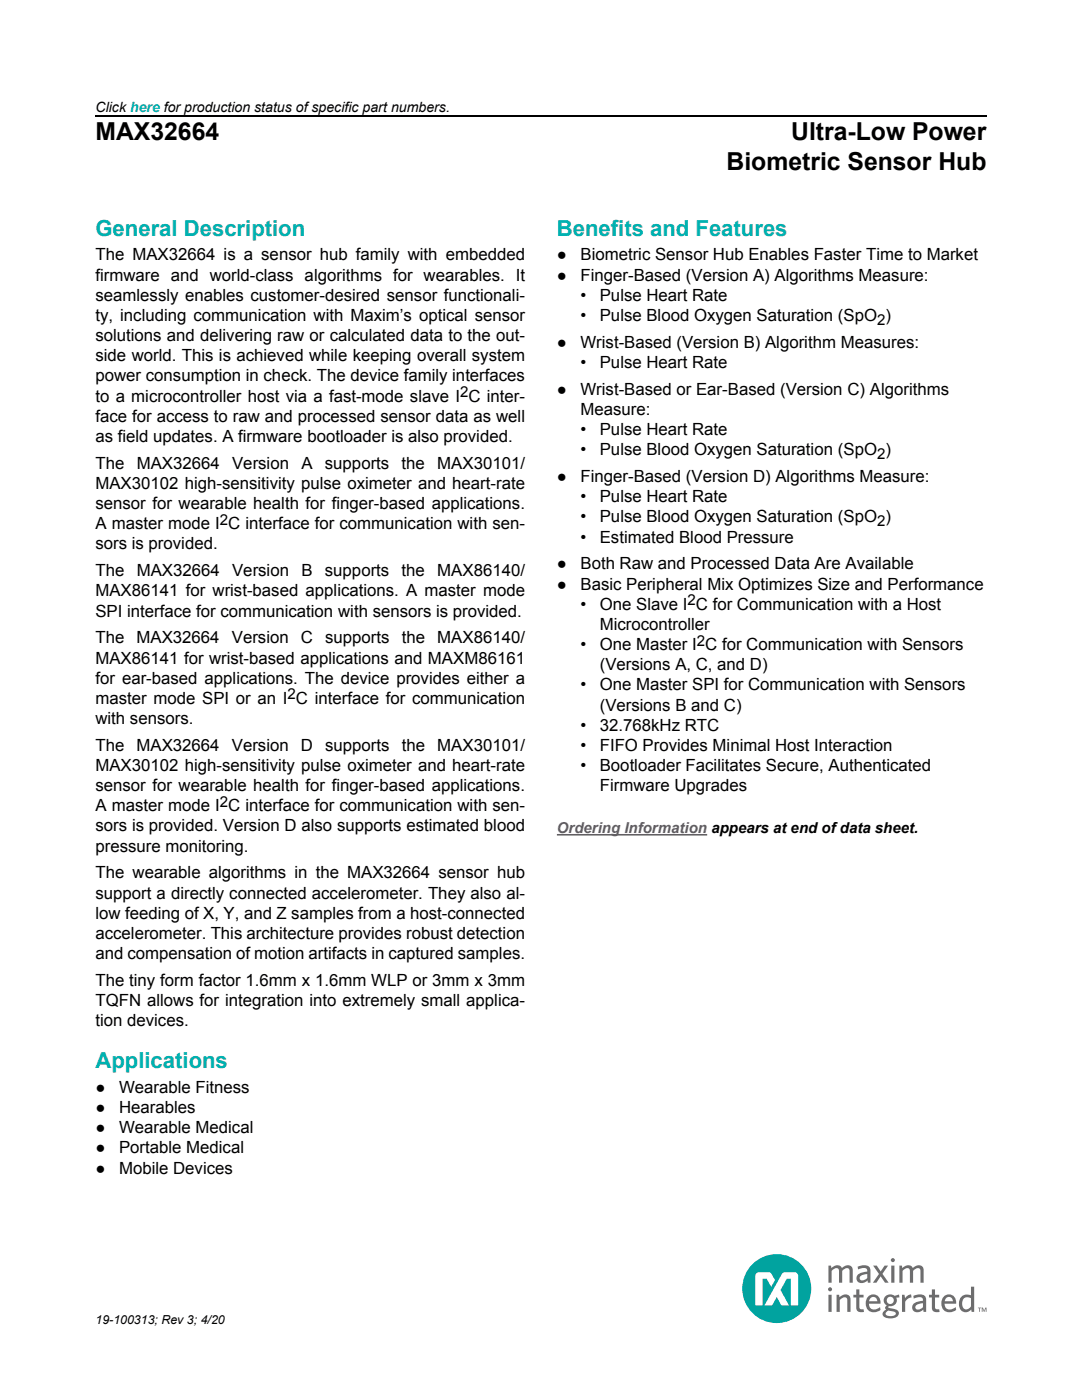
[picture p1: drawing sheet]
<svg xmlns="http://www.w3.org/2000/svg" width="216mm" height="279mm" viewBox="0 0 216 279" stroke-linecap="round" stroke-linejoin="round" font-family="sans-serif">
<defs><g id="words">
<g font-size="4.9">
<text x="19.1" y="27.9">MAX32664</text>
<text x="157.9" y="27.9">Ultra-Low Power</text>
<text x="145" y="33.9">Biometric Sensor Hub</text>
</g>
<g font-size="4.4" fill="#00b1b0">
<text x="19" y="47">General Description</text>
<text x="111.1" y="47">Benefits and Features</text>
<text x="19" y="213.2">Applications</text>
</g>
<g font-size="3.4">
<text x="19" y="52">The MAX32664 is a sensor hub family with embedded</text>
<text x="111.1" y="52">●</text>
<text x="115.8" y="52">Biometric Sensor Hub Enables Faster Time to Market</text>
<text x="19" y="56">firmware and world-class algorithms for wearables. It</text>
<text x="111.1" y="56">●</text>
<text x="115.8" y="56">Finger-Based (Version A) Algorithms Measure:</text>
<text x="19" y="60">seamlessly enables customer-desired sensor functionali-</text>
<text x="19" y="64.1">ty, including communication with Maxim’s optical sensor</text>
<text x="115.8" y="60">•</text>
<text x="115.8" y="64.1">•</text>
<text x="119.7" y="60">Pulse Heart Rate</text>
<text x="119.7" y="64.1">Pulse Blood Oxygen Saturation (SpO2)</text>
<text x="19" y="68.1">solutions and delivering raw or calculated data to the out-</text>
<text x="111.1" y="69.4">●</text>
<text x="115.8" y="69.4">Wrist-Based (Version B) Algorithm Measures:</text>
<text x="19" y="72.1">side world. This is achieved while keeping overall system</text>
<text x="19" y="76.1">power consumption in check. The device family interfaces</text>
<text x="115.8" y="73.4">•</text>
<text x="119.7" y="73.4">Pulse Heart Rate</text>
<text x="19" y="80.1">to a microcontroller host via a fast-mode slave I C inter-</text>
<text x="111.1" y="78.8">●</text>
<text x="115.8" y="78.8">Wrist-Based or Ear-Based (Version C) Algorithms</text>
<text x="115.8" y="82.8">Measure:</text>
<text x="19.1" y="84.2">face for access to raw and processed sensor data as well</text>
<text x="19.1" y="88.2">as field updates. A firmware bootloader is also provided.</text>
<text x="115.8" y="86.8">•</text>
<text x="119.7" y="86.8">Pulse Heart Rate</text>
<text x="19.1" y="93.5">The</text>
<text x="27.3" y="93.5">MAX32664</text>
<text x="46.3" y="93.5">Version</text>
<text x="60.1" y="93.5">A</text>
<text x="64.8" y="93.5">supports</text>
<text x="80.1" y="93.5">the</text>
<text x="87.3" y="93.5">MAX30101/</text>
<text x="115.8" y="90.9">•</text>
<text x="119.7" y="90.9">Pulse Blood Oxygen Saturation (SpO</text>
<text x="19.1" y="97.6">MAX30102 high-sensitivity pulse oximeter and heart-rate</text>
<text x="19.1" y="101.6">sensor for wearable health for finger-based applications.</text>
<text x="111.1" y="96.2">●</text>
<text x="115.8" y="96.2">Finger-Based (Version D) Algorithms Measure:</text>
<text x="115.8" y="100.2">•</text>
<text x="119.7" y="100.2">Pulse Heart Rate</text>
<text x="19.1" y="105.6">A master mode I C interface for communication with sen-</text>
<text x="115.8" y="104.3">•</text>
<text x="119.7" y="104.3">Pulse Blood Oxygen Saturation (SpO</text>
<text x="19.1" y="109.6">sors is provided.</text>
<text x="111.1" y="113.7">●</text>
<text x="115.8" y="108.3">•</text>
<text x="115.8" y="113.7">Both Raw and Processed Data Are Available</text>
<text x="119.7" y="108.3">Estimated Blood Pressure</text>
<text x="19.1" y="115">The</text>
<text x="19.1" y="119">MAX86141 for wrist-based applications. A master mode</text>
<text x="27.3" y="115">MAX32664</text>
<text x="46.3" y="115">Version</text>
<text x="60.1" y="115">B</text>
<text x="64.8" y="115">supports</text>
<text x="80.1" y="115">the</text>
<text x="87.3" y="115">MAX86140/</text>
<text x="111.1" y="117.7">●</text>
<text x="115.8" y="117.7">Basic Peripheral Mix Optimizes Size and Performance</text>
<text x="19.1" y="123">SPI interface for communication with sensors is provided.</text>
<text x="115.8" y="121.7">•</text>
<text x="119.7" y="125.7">Microcontroller</text>
<text x="119.7" y="121.7">One Slave I C for Communication with a Host</text>
<text x="19.1" y="128.4">The</text>
<text x="27.3" y="128.4">MAX32664</text>
<text x="46.3" y="128.4">Version</text>
<text x="60" y="128.4">C</text>
<text x="64.9" y="128.4">supports</text>
<text x="80.2" y="128.4">the</text>
<text x="87.3" y="128.4">MAX86140/</text>
<text x="115.8" y="129.7">•</text>
<text x="119.7" y="129.7">One Master I C for Communication with Sensors</text>
<text x="19.1" y="132.4">MAX86141 for wrist-based applications and MAXM86161</text>
<text x="19.1" y="136.4">for ear-based applications. The device provides either a</text>
<text x="115.8" y="137.8">•</text>
<text x="119.7" y="133.8">(Versions A, C, and D)</text>
<text x="119.7" y="137.8">One Master SPI for Communication with Sensors</text>
<text x="19.1" y="140.5">master mode SPI or an I C interface for communication</text>
<text x="119.7" y="141.8">(Versions B and C)</text>
<text x="19" y="144.5">with sensors.</text>
<text x="19" y="149.8">The</text>
<text x="27.3" y="149.8">MAX32664</text>
<text x="46.3" y="149.8">Version</text>
<text x="60" y="149.8">D</text>
<text x="64.9" y="149.8">supports</text>
<text x="80.2" y="149.8">the</text>
<text x="87.3" y="149.8">MAX30101/</text>
<text x="115.8" y="145.8">•</text>
<text x="115.8" y="149.8">•</text>
<text x="119.7" y="145.8">32.768kHz RTC</text>
<text x="119.7" y="149.8">FIFO Provides Minimal Host Interaction</text>
<text x="19" y="153.9">MAX30102 high-sensitivity pulse oximeter and heart-rate</text>
<text x="115.8" y="153.9">•</text>
<text x="119.7" y="153.9">Bootloader Facilitates Secure, Authenticated</text>
<text x="19" y="157.9">sensor for wearable health for finger-based applications.</text>
<text x="19" y="161.9">A master mode I C interface for communication with sen-</text>
<text x="119.7" y="157.9">Firmware Upgrades</text>
<text x="19" y="165.9">sors is provided. Version D also supports estimated blood</text>
<text x="19" y="170">pressure monitoring.</text>
<text x="19" y="175.3">The wearable algorithms in the MAX32664 sensor hub</text>
<text x="19" y="179.3">support a directly connected accelerometer. They also al-</text>
<text x="19" y="183.4">low feeding of X, Y, and Z samples from a host-connected</text>
<text x="19" y="187.4">accelerometer. This architecture provides robust detection</text>
<text x="19" y="191.4">and compensation of motion artifacts in captured samples.</text>
<text x="19" y="196.8">The tiny form factor 1.6mm x 1.6mm WLP or 3mm x 3mm</text>
<text x="19" y="200.8">TQFN allows for integration into extremely small applica-</text>
<text x="19" y="204.8">tion devices.</text>
<text x="19" y="218.1">●</text>
<text x="23.8" y="218.1">Wearable Fitness</text>
<text x="19" y="222.2">●</text>
<text x="19" y="226.2">●</text>
<text x="23.8" y="222.2">Hearables</text>
<text x="23.8" y="226.2">Wearable Medical</text>
<text x="19" y="230.2">●</text>
<text x="23.8" y="230.2">Portable Medical</text>
<text x="19" y="234.2">●</text>
<text x="23.8" y="234.2">Mobile Devices</text>
</g>
<g font-size="3">
<text x="91.8" y="79.2">2</text>
<text x="175" y="91.6">2)</text>
<text x="43.9" y="104.7">2</text>
<text x="175" y="105">2)</text>
<text x="137.2" y="120.8">2</text>
<text x="139.1" y="128.8">2</text>
<text x="57.4" y="139.6">2</text>
<text x="43.9" y="161">2</text>
</g>
<text font-size="3" fill="#6e298d" x="111.1" y="166.3">Ordering Information appears at end of data sheet.</text>
<text font-size="2.8" x="19" y="22.3">Click here for production status of specific part numbers.</text>
<text font-size="2.5" x="19" y="264.3">19-100313; Rev 3; 4/20</text>
</g></defs>
<path d="M111.1 166.6h30" fill="none" stroke="#6d298d" stroke-width=".31"/>
<path d="M19 23.1h177.8" fill="none" stroke="#000" stroke-width=".26"/>
<circle cx="155" cy="257.2" r="6.9" fill="#00a29e"/>
<path d="M150.9 254.1l-.2 .5v5.9h1.5v-5.3h.8l.9 1.6 .7-1.3-.6-1.3-.4-.3h-2.2zM156.2 254.1l-3.7 6.4h1.6l.9-1.7 .9 1.7h1.6l-1.8-3 1.3-2.3h.8v5.3h1.5v-5.9a.71 .71 0 0 0-.7-.7h-2z" fill="#fff"/>
<g fill="#6d6d6f">
<path d="M166.9 258.4h.5l.1 .5a1.19 1.19 0 0 1 1.3-.6 1.19 1.19 0 0 1 .9 1v2.5h-.6v-2.3a.59 .59 0 0 0-.4-.6 .59 .59 0 0 0-.7 .2l-.4 .4v2.3h-.7z"/>
<path d="M170.9 257.3h.6v1.1h.8v.5h-.8v2.2l.2 .2h.6l.1 .5-.3 .1a.95 .95 0 0 1-1.2-.9v-2.1h-.6v-.5h.6z"/>
<path d="M185.9 257.3h.7v1.1h.8v.5h-.8v2.2l.2 .2h.6l.1 .5-.3 .1a.95 .95 0 0 1-1.3-.9v-2.1h-.5v-.5h.5z"/>
<path d="M180 258.4h.5l.1 .7a1.51 1.51 0 0 1 1.2-.8l.1 .6a1.56 1.56 0 0 0-1.3 .9v2h-.6z"/>
<path d="M165.3 252.6h.5l.1 .5a1.24 1.24 0 0 1 2.1 0l.2-.2a1.11 1.11 0 0 1 1.2-.3 1.11 1.11 0 0 1 .8 .9v2.5h-.7v-2.6a.89 .89 0 0 0-1.4 .2v2.4h-.7v-2.6a.89 .89 0 0 0-1.5 .2v2.4h-.6z"/>
<path d="M179.5 252.6h.5v.5a1.24 1.24 0 0 1 2.1 0l.3-.2a1.11 1.11 0 0 1 1.2-.3 1.11 1.11 0 0 1 .7 .9v2.5h-.6l-.1-2.6a.89 .89 0 0 0-1.4 .2v2.4h-.6l-.1-2.6a.89 .89 0 0 0-1.4 .2v2.4h-.6z"/>
<path d="M174.2 252.6h.7l.8 1.1 .8-1.1h.7l-1.1 1.6 1.2 1.8h-.7l-.9-1.3-.8 1.3h-.7l1.2-1.8z"/>
<path d="M165.3 258.4h.6v3.4h-.6zM165.2 257.3a.4 .4 0 0 1 .8 0 .4 .4 0 0 1-.8 0z"/>
<path d="M173.7 259l-.3 .7h1.7a.8 .8 0 0 0-.5-.8 .8 .8 0 0 0-.9 .1zM173.2 258.8a1.48 1.48 0 0 1 1.8-.3 1.48 1.48 0 0 1 .7 1.7h-2.3a1.13 1.13 0 0 0 .6 1.1 1.13 1.13 0 0 0 1.3-.2l.3-.2 .1 .5a1.76 1.76 0 0 1-2.2 .3 1.76 1.76 0 0 1-.7-2.1z"/>
<path d="M176.9 259.5a.75 .75 0 0 0 1.5 0 .75 .75 0 0 0-1.5 0zM177 261.8l-.3 .4a1.32 1.32 0 0 0 2.1-.1 1.56 1.56 0 0 0-1.8-.3zM176.6 258.8a1.47 1.47 0 0 1 1.9-.2l.9-.3 .1 .6-.7 .1a1.21 1.21 0 0 1-.1 1.3 1.21 1.21 0 0 1-1.3 .4l-.1 .3 .9 .2a.99 .99 0 0 1 1.1 1.3 2.27 2.27 0 0 1-3.1 .1 .88 .88 0 0 1 .6-1.2l-.2-.4 .4-.5a1.14 1.14 0 0 1-.4-1.7z"/>
<path d="M182.8 260.5a.52 .52 0 0 0-.1 .7 .52 .52 0 0 0 .7 .1l.8-.4v-.8zM182.2 258.6l1-.3a1.14 1.14 0 0 1 1.6 1.1v2.4h-.5l-.1-.4-.2 .2a1.09 1.09 0 0 1-1.5 .1 1.09 1.09 0 0 1-.2-1.5 3 3 0 0 1 1.9-.6 .65 .65 0 0 0-.3-.7 .65 .65 0 0 0-.7 0l-.9 .3z"/>
<path d="M188.8 259l-.3 .7h1.7a.8 .8 0 0 0-.5-.8 .8 .8 0 0 0-.9 .1zM188.3 258.8a1.48 1.48 0 0 1 1.8-.3 1.48 1.48 0 0 1 .7 1.7h-2.3a1.13 1.13 0 0 0 .6 1.1 1.13 1.13 0 0 0 1.3-.2l.3-.2 .1 .5a1.76 1.76 0 0 1-2.2 .3 1.76 1.76 0 0 1-.7-2.1z"/>
<path d="M192.4 259.1a1.58 1.58 0 0 0 .1 2.1 1.04 1.04 0 0 0 1.2-.5v-1.6l-.8-.2zM193.7 256.8h.7v5h-.5l-.1-.5a1.38 1.38 0 0 1-1.7 .5 1.38 1.38 0 0 1-.8-1.6 1.65 1.65 0 0 1 2.4-1.7z"/>
<path d="M171.7 254.7a.52 .52 0 0 0-.1 .7 .52 .52 0 0 0 .7 .1l.8-.4v-.8zM171.1 252.8l1-.3a1.14 1.14 0 0 1 1.6 1.1v2.4h-.5l-.1-.5-.2 .2a1.09 1.09 0 0 1-1.5 .2 1.09 1.09 0 0 1-.3-1.5 3 3 0 0 1 2-.6 .65 .65 0 0 0-.3-.7 .65 .65 0 0 0-.7 0l-.9 .2z"/>
<path d="M177.8 252.6h.7v3.4h-.7zM177.8 251.5a.4 .4 0 0 1 .8 0 .4 .4 0 0 1-.8 0z"/>
<path d="M195.9 261h.2l.3 .6 .2-.6h.2v.8h-.1v-.7l-.3 .7-.3-.7v.7h-.2zM195.1 261h.7v.1h-.3v.7h-.1v-.7h-.3z"/>
</g>
<use href="#words"/>
</svg>
